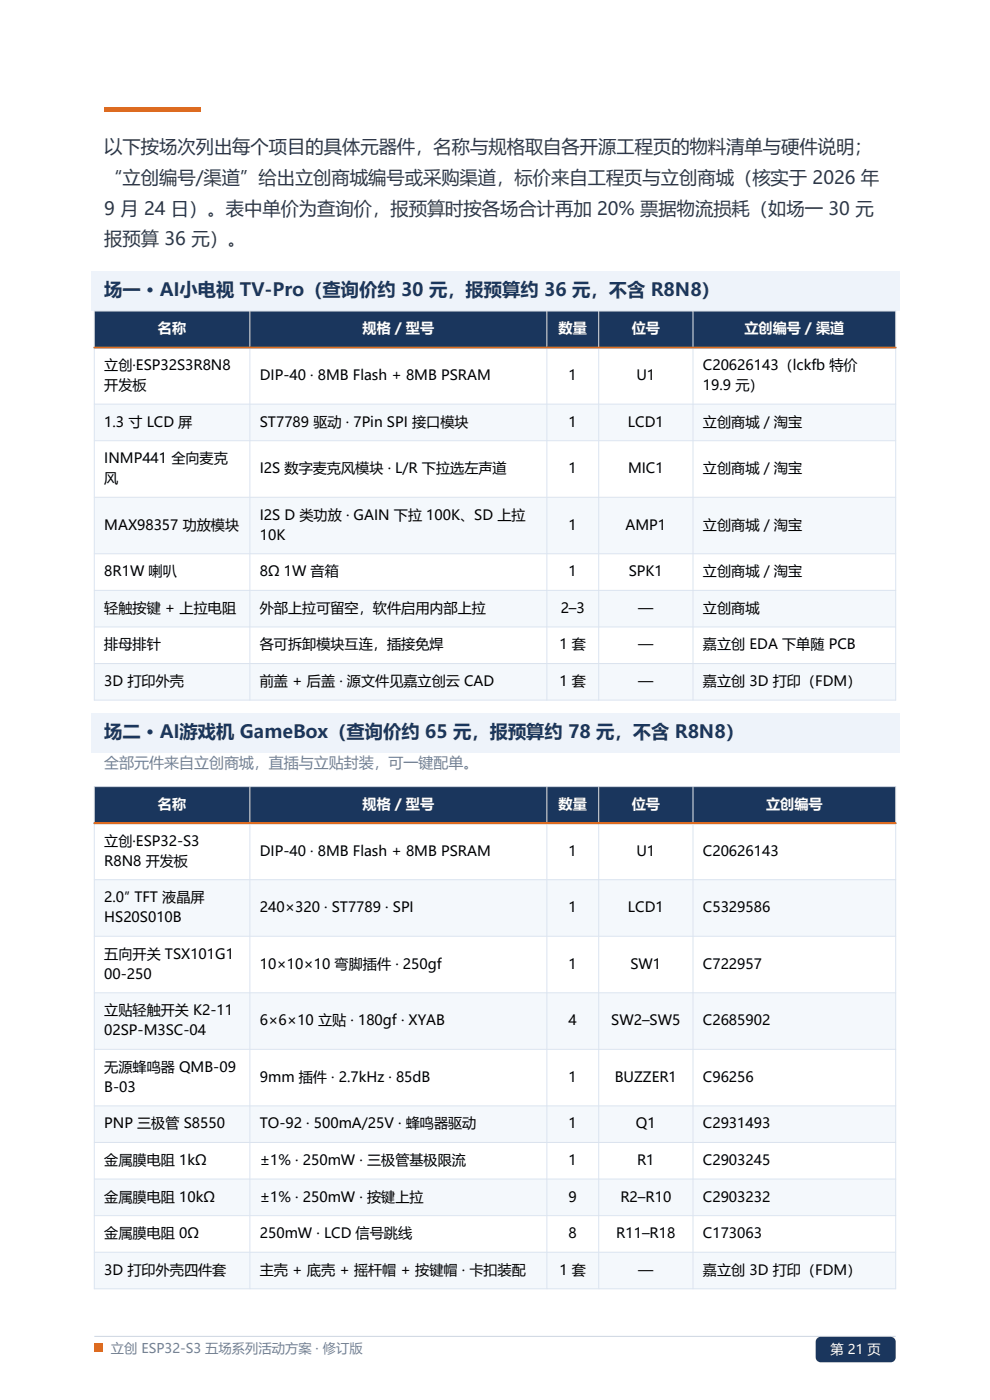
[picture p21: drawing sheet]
<svg xmlns="http://www.w3.org/2000/svg" width="210mm" height="297mm" viewBox="0 0 210 297" stroke-linecap="round" stroke-linejoin="round" font-family="sans-serif">
<defs><g id="words">
<g font-size="3.9" fill="#2d3748">
<text x="22.1" y="32.5">以下按场次列出每个项目的具体元器件，名称与规格取自各开源工程页的物料清单与硬件说明；</text>
<text x="22.1" y="39">“立创编号/渠道”给出立创商城编号或采购渠道，标价来自工程页与立创商城（核实于 2026 年</text>
<text x="22.1" y="45.5">9 月 24 日）。表中单价为查询价，报预算时按各场合计再加 20% 票据物流损耗（如场一 30 元</text>
<text x="22.1" y="52">报预算 36 元）。</text>
</g>
<g font-size="3.9" fill="#1a365d">
<text x="22.1" y="62.8">场一 · AI小电视 TV-Pro（查询价约 30 元，报预算约 36 元，不含 R8N8）</text>
<text x="22.1" y="156.6">场二 · AI游戏机 GameBox（查询价约 65 元，报预算约 78 元，不含 R8N8）</text>
</g>
<text font-size="3.2" fill="#718096" x="22.1" y="163">全部元件来自立创商城，直插与立贴封装，可一键配单。</text>
<g font-size="3" fill="#fff">
<text x="33.5" y="70.7">名称</text>
<text x="76.9" y="70.7">规格 / 型号</text>
<text x="118.5" y="70.7">数量</text>
<text x="134" y="70.7">位号</text>
<text x="157.9" y="70.7">立创编号 / 渠道</text>
<text x="33.5" y="171.6">名称</text>
<text x="76.9" y="171.6">规格 / 型号</text>
<text x="118.5" y="171.6">数量</text>
<text x="134" y="171.6">位号</text>
<text x="162.5" y="171.6">立创编号</text>
</g>
<g font-size="3">
<text x="22.1" y="78.5">立创·ESP32S3R8N8</text>
<text x="22.1" y="82.7">开发板</text>
<text x="55.1" y="80.6">DIP-40 · 8MB Flash + 8MB PSRAM</text>
<text x="120.6" y="80.6">1</text>
<text x="135" y="80.6">U1</text>
<text x="149.1" y="78.5">C20626143（lckfb 特价</text>
<text x="149.1" y="82.7">19.9 元）</text>
<text x="22.1" y="90.5">1.3 寸 LCD 屏</text>
<text x="55.1" y="90.5">ST7789 驱动 · 7Pin SPI 接口模块</text>
<text x="120.6" y="90.5">1</text>
<text x="133.2" y="90.5">LCD1</text>
<text x="149.1" y="90.5">立创商城 / 淘宝</text>
<text x="22.1" y="98.3">INMP441 全向麦克</text>
<text x="55.1" y="100.4">I2S 数字麦克风模块 · L/R 下拉选左声道</text>
<text x="120.6" y="100.4">1</text>
<text x="133.2" y="100.4">MIC1</text>
<text x="149.1" y="100.4">立创商城 / 淘宝</text>
<text x="22.1" y="102.5">风</text>
<text x="22.1" y="112.4">MAX98357 功放模块</text>
<text x="55.1" y="110.3">I2S D 类功放 · GAIN 下拉 100K、SD 上拉</text>
<text x="120.6" y="112.4">1</text>
<text x="132.7" y="112.4">AMP1</text>
<text x="149.1" y="112.4">立创商城 / 淘宝</text>
<text x="55.1" y="114.5">10K</text>
<text x="22.1" y="122.2">8R1W 喇叭</text>
<text x="55.1" y="122.2">8Ω 1W 音箱</text>
<text x="120.6" y="122.2">1</text>
<text x="133.4" y="122.2">SPK1</text>
<text x="149.1" y="122.2">立创商城 / 淘宝</text>
<text x="22.1" y="130">轻触按键 + 上拉电阻</text>
<text x="55.1" y="130">外部上拉可留空，软件启用内部上拉</text>
<text x="118.9" y="130">2–3</text>
<text x="135.4" y="130">—</text>
<text x="149.1" y="130">立创商城</text>
<text x="22.1" y="137.8">排母排针</text>
<text x="55.1" y="137.8">各可拆卸模块互连，插接免焊</text>
<text x="118.7" y="137.8">1 套</text>
<text x="135.4" y="137.8">—</text>
<text x="149.1" y="137.8">嘉立创 EDA 下单随 PCB</text>
<text x="22.1" y="145.5">3D 打印外壳</text>
<text x="55.1" y="145.5">前盖 + 后盖 · 源文件见嘉立创云 CAD</text>
<text x="118.7" y="145.5">1 套</text>
<text x="135.4" y="145.5">—</text>
<text x="149.1" y="145.5">嘉立创 3D 打印（FDM）</text>
<text x="22.1" y="179.4">立创·ESP32-S3</text>
<text x="22.1" y="183.6">R8N8 开发板</text>
<text x="55.1" y="181.5">DIP-40 · 8MB Flash + 8MB PSRAM</text>
<text x="120.6" y="181.5">1</text>
<text x="135" y="181.5">U1</text>
<text x="149.1" y="181.5">C20626143</text>
<text x="22.1" y="191.4">2.0″ TFT 液晶屏</text>
<text x="22.1" y="195.6">HS20S010B</text>
<text x="55.1" y="193.5">240×320 · ST7789 · SPI</text>
<text x="120.6" y="193.5">1</text>
<text x="133.2" y="193.5">LCD1</text>
<text x="149.1" y="193.5">C5329586</text>
<text x="22.1" y="203.4">五向开关 TSX101G1</text>
<text x="22.1" y="207.6">00-250</text>
<text x="55.1" y="205.5">10×10×10 弯脚插件 · 250gf</text>
<text x="120.6" y="205.5">1</text>
<text x="133.7" y="205.5">SW1</text>
<text x="149.1" y="205.5">C722957</text>
<text x="22.1" y="215.4">立贴轻触开关 K2-11</text>
<text x="22.1" y="219.6">02SP-M3SC-04</text>
<text x="55.1" y="217.5">6×6×10 立贴 · 180gf · XYAB</text>
<text x="120.6" y="217.5">4</text>
<text x="129.6" y="217.5">SW2–SW5</text>
<text x="149.1" y="217.5">C2685902</text>
<text x="22.1" y="227.4">无源蜂鸣器 QMB-09</text>
<text x="22.1" y="231.6">B-03</text>
<text x="55.1" y="229.5">9mm 插件 · 2.7kHz · 85dB</text>
<text x="120.6" y="229.5">1</text>
<text x="130.4" y="229.5">BUZZER1</text>
<text x="149.1" y="229.5">C96256</text>
<text x="22.1" y="239.4">PNP 三极管 S8550</text>
<text x="55.1" y="239.4">TO-92 · 500mA/25V · 蜂鸣器驱动</text>
<text x="120.6" y="239.4">1</text>
<text x="134.9" y="239.4">Q1</text>
<text x="149.1" y="239.4">C2931493</text>
<text x="22.1" y="247.1">金属膜电阻 1kΩ</text>
<text x="55.1" y="247.1">±1% · 250mW · 三极管基极限流</text>
<text x="120.6" y="247.1">1</text>
<text x="135.1" y="247.1">R1</text>
<text x="149.1" y="247.1">C2903245</text>
<text x="22.1" y="254.9">金属膜电阻 10kΩ</text>
<text x="55.1" y="254.9">±1% · 250mW · 按键上拉</text>
<text x="120.6" y="254.9">9</text>
<text x="131.6" y="254.9">R2–R10</text>
<text x="149.1" y="254.9">C2903232</text>
<text x="22.1" y="262.7">金属膜电阻 0Ω</text>
<text x="55.1" y="262.7">250mW · LCD 信号跳线</text>
<text x="120.6" y="262.7">8</text>
<text x="130.7" y="262.7">R11–R18</text>
<text x="149.1" y="262.7">C173063</text>
<text x="22.1" y="270.4">3D 打印外壳四件套</text>
<text x="55.1" y="270.4">主壳 + 底壳 + 摇杆帽 + 按键帽 · 卡扣装配</text>
<text x="118.7" y="270.4">1 套</text>
<text x="135.4" y="270.4">—</text>
<text x="149.1" y="270.4">嘉立创 3D 打印（FDM）</text>
</g>
<text font-size="2.8" fill="#718096" x="23.5" y="287">立创 ESP32-S3 五场系列活动方案 · 修订版</text>
<text font-size="2.8" fill="#fff" x="176.2" y="287.3">第 21 页</text>
</g></defs>
<path d="M20 283.5h170" fill="none" stroke="#c9d6e8" stroke-width=".21"/>
<path d="M20 285h1.8v1.8h-1.8z" fill-rule="evenodd" fill="#dd6b20"/>
<path d="M173.5 283.8l.6-.2h14.8a1.06 1.06 0 0 1 1.1 1.1v3.2a1.06 1.06 0 0 1-1.1 1.1h-14.8a1.06 1.06 0 0 1-1.1-1.1v-3.2z" fill-rule="evenodd" fill="#1a365d"/>
<path d="M22.1 22.8h20.4v.8h-20.4z" fill-rule="evenodd" fill="#dd6b20"/>
<path d="M19.3 57.5h171.4v8.5h-171.4z" fill-rule="evenodd" fill="#eef3fa"/>
<path d="M20 66h170v7.7h-170z" fill-rule="evenodd" fill="#1a365d"/>
<path d="M20 73.7h170v12h-170z" fill-rule="evenodd" fill="#fff"/>
<path d="M20 85.7h170v7.8h-170z" fill-rule="evenodd" fill="#f4f8fc"/>
<path d="M20 93.5h170v12h-170z" fill-rule="evenodd" fill="#fff"/>
<path d="M20 105.5h170v12h-170z" fill-rule="evenodd" fill="#f4f8fc"/>
<path d="M20 117.5h170v7.7h-170z" fill-rule="evenodd" fill="#fff"/>
<path d="M20 125.2h170v7.8h-170z" fill-rule="evenodd" fill="#f4f8fc"/>
<path d="M20 133h170v7.8h-170z" fill-rule="evenodd" fill="#fff"/>
<path d="M20 140.8h170v7.7h-170z" fill-rule="evenodd" fill="#f4f8fc"/>
<g fill="none" stroke="#dbe4f0" stroke-width=".21">
<path d="M20 66h170v82.5h-170zM20 73.7h170M53 66v82.5M116 66v82.5M127 66v82.5M147 66v82.5M20 85.7h170M20 93.5h170M20 105.5h170M20 117.5h170M20 125.2h170M20 133h170"/>
<path d="M20 140.8h170"/>
</g>
<path d="M20 73.7h170" fill="none" stroke="#dd6b20" stroke-width=".42"/>
<path d="M19.3 151.4h171.4v8.4h-171.4z" fill-rule="evenodd" fill="#eef3fa"/>
<path d="M20 166.9h170v7.7h-170z" fill-rule="evenodd" fill="#1a365d"/>
<path d="M20 174.6h170v12h-170z" fill-rule="evenodd" fill="#fff"/>
<path d="M20 186.6h170v12h-170z" fill-rule="evenodd" fill="#f4f8fc"/>
<path d="M20 198.6h170v12h-170z" fill-rule="evenodd" fill="#fff"/>
<path d="M20 210.6h170v12h-170z" fill-rule="evenodd" fill="#f4f8fc"/>
<path d="M20 222.6h170v12h-170z" fill-rule="evenodd" fill="#fff"/>
<path d="M20 234.6h170v7.8h-170z" fill-rule="evenodd" fill="#f4f8fc"/>
<path d="M20 242.4h170v7.7h-170z" fill-rule="evenodd" fill="#fff"/>
<path d="M20 250.1h170v7.8h-170z" fill-rule="evenodd" fill="#f4f8fc"/>
<path d="M20 257.9h170v7.8h-170z" fill-rule="evenodd" fill="#fff"/>
<path d="M20 265.7h170v7.7h-170z" fill-rule="evenodd" fill="#f4f8fc"/>
<g fill="none" stroke="#dbe4f0" stroke-width=".21">
<path d="M20 166.9h170v106.5h-170zM20 174.6h170M53 166.9v106.5M116 166.9v106.5M127 166.9v106.5M147 166.9v106.5M20 186.6h170M20 198.6h170M20 210.6h170M20 222.6h170M20 234.6h170M20 242.4h170"/>
<path d="M20 250.1h170M20 257.9h170M20 265.7h170"/>
</g>
<path d="M20 174.6h170" fill="none" stroke="#dd6b20" stroke-width=".42"/>
<use href="#words"/>
</svg>
